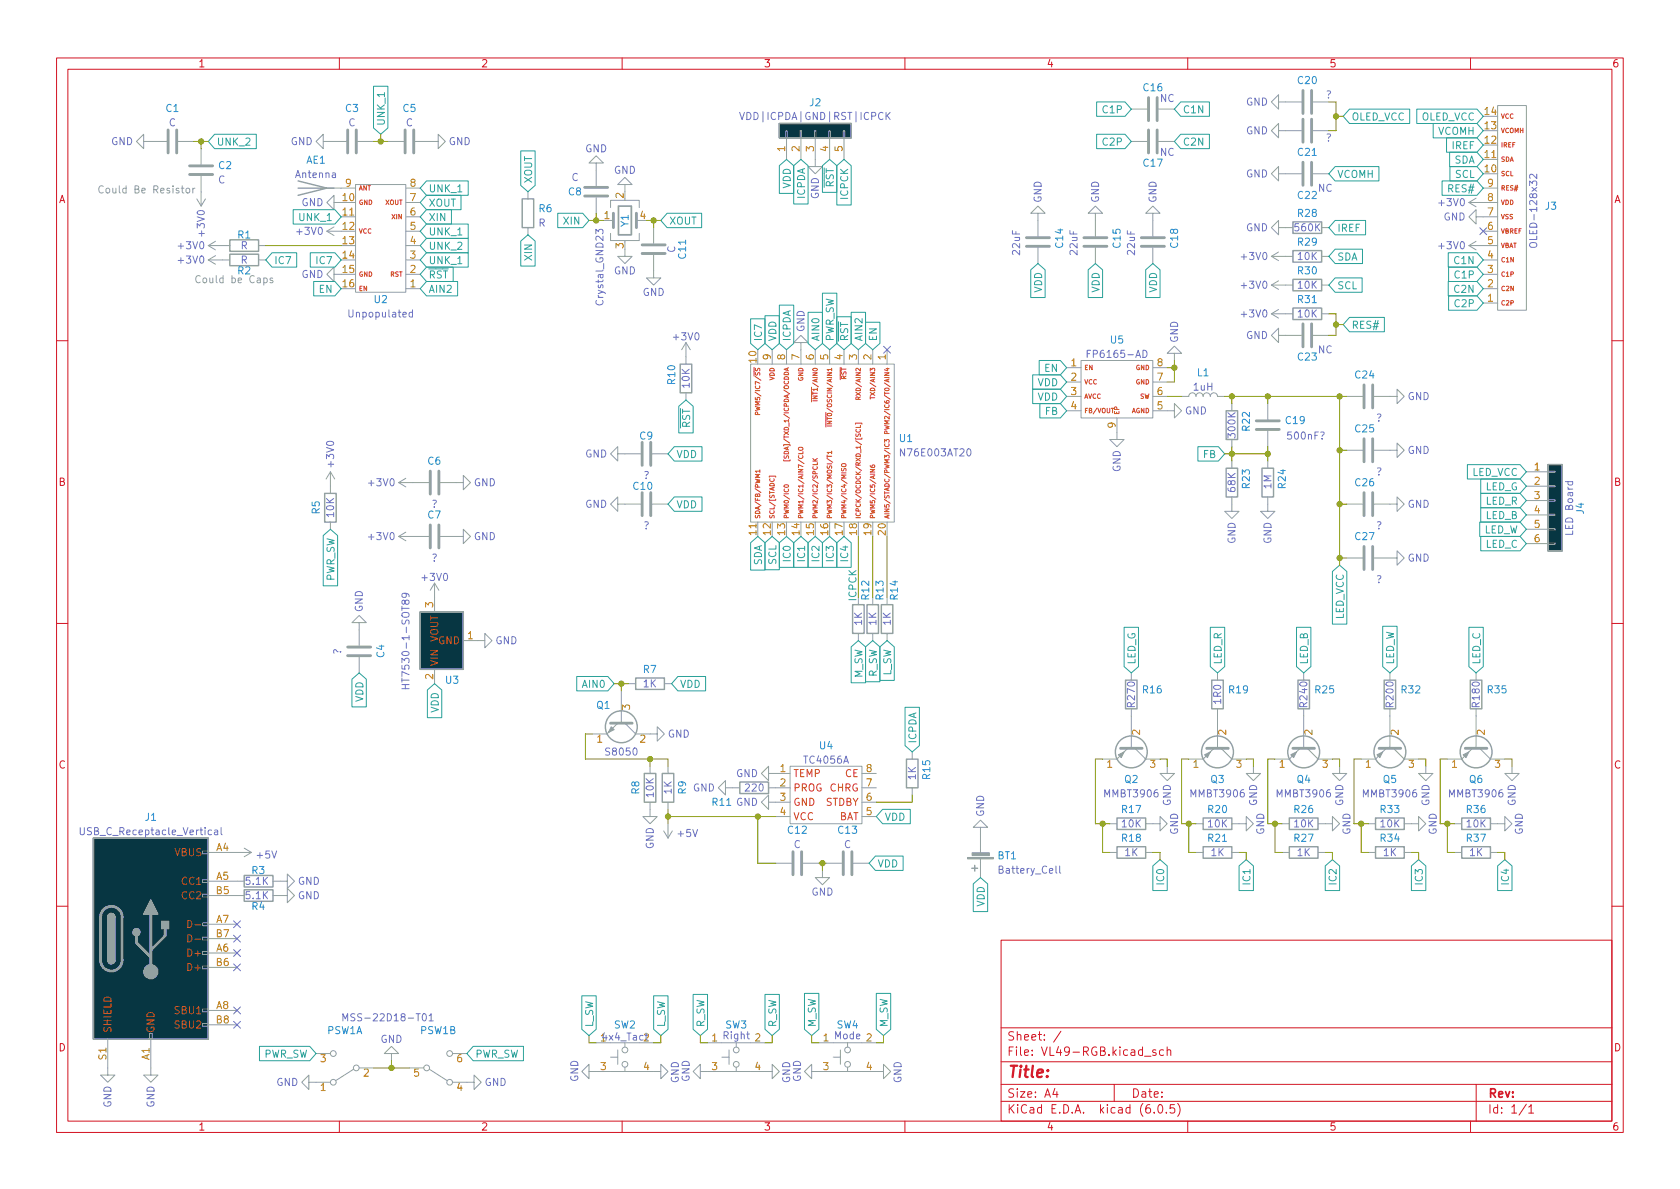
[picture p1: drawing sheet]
<svg xmlns="http://www.w3.org/2000/svg" width="297mm" height="210mm" viewBox="0 0 297 210" stroke-linecap="round" stroke-linejoin="round" font-family="sans-serif">
<defs><g id="words">
<text font-size="2.8" fill="#d31323" x="178" y="190.6">Title:</text>
<g font-size="2.1" fill="#d31323">
<text x="178" y="184">Sheet: /</text>
<text x="178" y="186.7">File: VL49-RGB.kicad_sch</text>
<text x="178" y="196.9">KiCad E.D.A. kicad (6.0.5)</text>
<text x="178" y="194.1">Size: A4</text>
<text x="200" y="194.1">Date:</text>
<text x="263" y="194.1">Rev:</text>
<text x="263" y="196.9">Id: 1/1</text>
</g>
<g font-size="1.8" fill="#d31323">
<text x="35" y="11.9">1</text>
<text x="85" y="11.9">2</text>
<text x="135" y="11.9">3</text>
<text x="185" y="11.9">4</text>
<text x="235" y="11.9">5</text>
<text x="285" y="11.9">6</text>
<text x="10.3" y="35.9">A</text>
<text x="285.3" y="35.9">A</text>
<text x="10.3" y="85.9">B</text>
<text x="285.3" y="85.9">B</text>
<text x="10.3" y="135.9">C</text>
<text x="285.3" y="135.9">C</text>
<text x="10.3" y="185.9">D</text>
<text x="285.3" y="185.9">D</text>
<text x="35" y="199.9">1</text>
<text x="85" y="199.9">2</text>
<text x="135" y="199.9">3</text>
<text x="185" y="199.9">4</text>
<text x="235" y="199.9">5</text>
<text x="285" y="199.9">6</text>
</g>
<g font-size="1.8" fill="#268bd2">
<text x="202.2" y="16.1">C16</text>
<text x="229.5" y="14.9">C20</text>
<text x="29.3" y="19.8">C1</text>
<text x="61.1" y="19.8">C3</text>
<text x="71.3" y="19.8">C5</text>
<text x="143.2" y="18.8">J2</text>
<text x="38.7" y="29.9">C2</text>
<text x="54.2" y="28.9">AE1</text>
<text x="202.2" y="29.5">C17</text>
<text x="229.5" y="27.6">C21</text>
<text x="100.5" y="34.5">C8</text>
<text x="229.5" y="35.2">C22</text>
<text x="95.3" y="37.5">R6</text>
<text x="111.1" y="40.1" transform="rotate(-90 111.1 40.1)">Y1</text>
<text x="229.5" y="38.3">R28</text>
<text x="273.2" y="37.1">J3</text>
<text x="42" y="42.2">R1</text>
<text x="121.3" y="45.7" transform="rotate(-90 121.3 45.7)">C11</text>
<text x="188" y="43.8" transform="rotate(-90 188 43.8)">C14</text>
<text x="198.1" y="43.8" transform="rotate(-90 198.1 43.8)">C15</text>
<text x="208.3" y="43.8" transform="rotate(-90 208.3 43.8)">C18</text>
<text x="229.5" y="43.4">R29</text>
<text x="42" y="48.5">R2</text>
<text x="66.2" y="53.6">U2</text>
<text x="229.5" y="48.5">R30</text>
<text x="229.5" y="53.6">R31</text>
<text x="196.4" y="60.7">U5</text>
<text x="229.5" y="63.7">C23</text>
<text x="119.4" y="67.9" transform="rotate(-90 119.4 67.9)">R10</text>
<text x="211.7" y="66.5">L1</text>
<text x="239.7" y="66.9">C24</text>
<text x="113.1" y="77.7">C9</text>
<text x="221" y="76.1" transform="rotate(-90 221 76.1)">R22</text>
<text x="227.4" y="75">C19</text>
<text x="239.7" y="76.4">C25</text>
<text x="75.7" y="82.2">C6</text>
<text x="159" y="78.2">U1</text>
<text x="112" y="86.6">C10</text>
<text x="221" y="86.3" transform="rotate(-90 221 86.3)">R23</text>
<text x="227.3" y="86.3" transform="rotate(-90 227.3 86.3)">R24</text>
<text x="239.7" y="86">C26</text>
<text x="56.5" y="90.9" transform="rotate(-90 56.5 90.9)">R5</text>
<text x="75.7" y="91.7">C7</text>
<text x="239.7" y="95.5">C27</text>
<text x="280" y="90.9" transform="rotate(-90 280 90.9)">J4</text>
<text x="153.7" y="106" transform="rotate(-90 153.7 106)">R12</text>
<text x="156.2" y="106" transform="rotate(-90 156.2 106)">R13</text>
<text x="158.7" y="106" transform="rotate(-90 158.7 106)">R14</text>
<text x="67.9" y="116.3" transform="rotate(-90 67.9 116.3)">C4</text>
<text x="113.8" y="119">R7</text>
<text x="78.8" y="120.9">U3</text>
<text x="105.5" y="125.3">Q1</text>
<text x="202.1" y="122.6">R16</text>
<text x="217.3" y="122.6">R19</text>
<text x="232.6" y="122.6">R25</text>
<text x="247.8" y="122.6">R32</text>
<text x="263.1" y="122.6">R35</text>
<text x="144.9" y="132.5">U4</text>
<text x="164.5" y="137.7" transform="rotate(-90 164.5 137.7)">R15</text>
<text x="113" y="140.4" transform="rotate(-90 113 140.4)">R8</text>
<text x="121.3" y="140.4" transform="rotate(-90 121.3 140.4)">R9</text>
<text x="198.4" y="143.8">R17</text>
<text x="198.8" y="138.4">Q2</text>
<text x="213.6" y="143.8">R20</text>
<text x="214.1" y="138.4">Q3</text>
<text x="228.9" y="143.8">R26</text>
<text x="229.3" y="138.4">Q4</text>
<text x="244.1" y="143.8">R33</text>
<text x="244.6" y="138.4">Q5</text>
<text x="259.4" y="143.8">R36</text>
<text x="259.8" y="138.4">Q6</text>
<text x="25.7" y="145.1">J1</text>
<text x="139.3" y="147.4">C12</text>
<text x="148.2" y="147.4">C13</text>
<text x="198.4" y="148.8">R18</text>
<text x="213.6" y="148.8">R21</text>
<text x="228.9" y="148.8">R27</text>
<text x="244.1" y="148.8">R34</text>
<text x="259.4" y="148.8">R37</text>
<text x="44.5" y="154.6">R3</text>
<text x="176.4" y="151.9">BT1</text>
<text x="44.5" y="160.9">R4</text>
<text x="57.8" y="182.9">PSW1A</text>
<text x="74.3" y="182.9">PSW1B</text>
<text x="108.6" y="181.9">SW2</text>
<text x="128.3" y="181.9">SW3</text>
<text x="147.9" y="181.9">SW4</text>
</g>
<g font-size="1.8" fill="#6c71c4">
<text x="234.4" y="17.4">?</text>
<text x="29.8" y="22.3">C</text>
<text x="61.6" y="22.3">C</text>
<text x="71.8" y="22.3">C</text>
<text x="132.1" y="21.2">VDD|ICPDA|GND|RST|ICPCK</text>
<text x="205.1" y="18">NC</text>
<text x="220.3" y="23.7">GND</text>
<text x="220.3" y="18.7">GND</text>
<text x="19.6" y="25.6">GND</text>
<text x="51.4" y="25.6">GND</text>
<text x="79.3" y="25.6">GND</text>
<text x="103.4" y="26.9">GND</text>
<text x="205.1" y="27.6">NC</text>
<text x="234.4" y="25">?</text>
<text x="38.6" y="32.4">C</text>
<text x="52.3" y="31.5">Antenna</text>
<text x="101" y="32">C</text>
<text x="108.5" y="30.7">GND</text>
<text x="144.8" y="35.2" transform="rotate(-90 144.8 35.2)">GND</text>
<text x="184.1" y="35.9" transform="rotate(-90 184.1 35.9)">GND</text>
<text x="194.3" y="35.9" transform="rotate(-90 194.3 35.9)">GND</text>
<text x="204.5" y="35.9" transform="rotate(-90 204.5 35.9)">GND</text>
<text x="220.3" y="31.4">GND</text>
<text x="233" y="33.9">NC</text>
<text x="36.2" y="41.6" transform="rotate(-90 36.2 41.6)">+3V0</text>
<text x="52.6" y="41.5">+3V0</text>
<text x="53.3" y="36.4">GND</text>
<text x="95.2" y="40.1">R</text>
<text x="220.3" y="40.9">GND</text>
<text x="229" y="40.9">560K</text>
<text x="254.5" y="36.4">+3V0</text>
<text x="255.2" y="39">GND</text>
<text x="31.6" y="44.1">+3V0</text>
<text x="31.6" y="46.6">+3V0</text>
<text x="42.5" y="44.1">R</text>
<text x="42.5" y="46.6">R</text>
<text x="119.4" y="44.7" transform="rotate(-90 119.4 44.7)">C</text>
<text x="180.3" y="45" transform="rotate(-90 180.3 45)">22uF</text>
<text x="190.5" y="45" transform="rotate(-90 190.5 45)">22uF</text>
<text x="200.7" y="45" transform="rotate(-90 200.7 45)">22uF</text>
<text x="219.6" y="46">+3V0</text>
<text x="229.5" y="46">10K</text>
<text x="254.5" y="44.1">+3V0</text>
<text x="271.8" y="43" transform="rotate(-90 271.8 43)">OLED-128x32</text>
<text x="53.3" y="49.1">GND</text>
<text x="106.7" y="53.7" transform="rotate(-90 106.7 53.7)">Crystal_GND23</text>
<text x="108.5" y="48.5">GND</text>
<text x="113.6" y="52.3">GND</text>
<text x="219.6" y="51">+3V0</text>
<text x="229.5" y="51">10K</text>
<text x="61.9" y="56.1">Unpopulated</text>
<text x="142.2" y="58.7" transform="rotate(-90 142.2 58.7)">GND</text>
<text x="219.6" y="56.1">+3V0</text>
<text x="220.3" y="59.9">GND</text>
<text x="229.5" y="56.1">10K</text>
<text x="119.2" y="60.2">+3V0</text>
<text x="192.8" y="63.3">FP6165-AD</text>
<text x="208.3" y="60.6" transform="rotate(-90 208.3 60.6)">GND</text>
<text x="233" y="62.5">NC</text>
<text x="121.9" y="68.5" transform="rotate(-90 121.9 68.5)">10K</text>
<text x="211.1" y="69.1">1uH</text>
<text x="248.9" y="70.7">GND</text>
<text x="209.5" y="73.3">GND</text>
<text x="218.4" y="77.3" transform="rotate(-90 218.4 77.3)">300K</text>
<text x="227.8" y="77.7">500nF?</text>
<text x="243.3" y="74.5">?</text>
<text x="59.1" y="82.4" transform="rotate(-90 59.1 82.4)">+3V0</text>
<text x="103.4" y="80.9">GND</text>
<text x="159.6" y="80.7">N76E003AT20</text>
<text x="198.1" y="83.5" transform="rotate(-90 198.1 83.5)">GND</text>
<text x="248.9" y="80.3">GND</text>
<text x="65.3" y="86">+3V0</text>
<text x="76.3" y="89.8">?</text>
<text x="83.8" y="86">GND</text>
<text x="103.4" y="89.8">GND</text>
<text x="113.8" y="84.7">?</text>
<text x="218.4" y="86.9" transform="rotate(-90 218.4 86.9)">68K</text>
<text x="224.8" y="86.4" transform="rotate(-90 224.8 86.4)">1M</text>
<text x="243.3" y="84.1">?</text>
<text x="248.9" y="89.8">GND</text>
<text x="59.1" y="91.4" transform="rotate(-90 59.1 91.4)">10K</text>
<text x="65.3" y="95.5">+3V0</text>
<text x="83.8" y="95.5">GND</text>
<text x="113.8" y="93.6">?</text>
<text x="243.3" y="93.6">?</text>
<text x="278.1" y="94.4" transform="rotate(-90 278.1 94.4)">LED Board</text>
<text x="76.3" y="99.3">?</text>
<text x="218.4" y="96.2" transform="rotate(-90 218.4 96.2)">GND</text>
<text x="224.8" y="96.2" transform="rotate(-90 224.8 96.2)">GND</text>
<text x="248.9" y="99.3">GND</text>
<text x="74.7" y="102.7">+3V0</text>
<text x="243.3" y="103.1">?</text>
<text x="64.1" y="108.3" transform="rotate(-90 64.1 108.3)">GND</text>
<text x="87.6" y="113.9">GND</text>
<text x="152.4" y="110.5" transform="rotate(-90 152.4 110.5)">1K</text>
<text x="154.9" y="110.5" transform="rotate(-90 154.9 110.5)">1K</text>
<text x="157.5" y="110.5" transform="rotate(-90 157.5 110.5)">1K</text>
<text x="60.3" y="115.7" transform="rotate(-90 60.3 115.7)">?</text>
<text x="72.4" y="120.4" transform="rotate(-90 72.4 120.4)">HT7530-1-SOT89</text>
<text x="113.8" y="121.5">1K</text>
<text x="200.7" y="124.9" transform="rotate(-90 200.7 124.9)">R270</text>
<text x="215.9" y="124.4" transform="rotate(-90 215.9 124.4)">1R0</text>
<text x="231.1" y="124.9" transform="rotate(-90 231.1 124.9)">R240</text>
<text x="246.4" y="124.9" transform="rotate(-90 246.4 124.9)">R200</text>
<text x="261.6" y="124.9" transform="rotate(-90 261.6 124.9)">R180</text>
<text x="118" y="130.4">GND</text>
<text x="107.3" y="133.6">S8050</text>
<text x="130.1" y="137.4">GND</text>
<text x="142.3" y="135">TC4056A</text>
<text x="161.9" y="137.9" transform="rotate(-90 161.9 137.9)">1K</text>
<text x="115.6" y="140.9" transform="rotate(-90 115.6 140.9)">10K</text>
<text x="118.7" y="140.4" transform="rotate(-90 118.7 140.4)">1K</text>
<text x="122.5" y="139.9">GND</text>
<text x="126" y="142.5">R11 GND</text>
<text x="131.9" y="139.9">220</text>
<text x="195.4" y="141">MMBT3906</text>
<text x="207" y="142.5" transform="rotate(-90 207 142.5)">GND</text>
<text x="210.6" y="141">MMBT3906</text>
<text x="222.2" y="142.5" transform="rotate(-90 222.2 142.5)">GND</text>
<text x="225.9" y="141">MMBT3906</text>
<text x="237.5" y="142.5" transform="rotate(-90 237.5 142.5)">GND</text>
<text x="241.1" y="141">MMBT3906</text>
<text x="252.7" y="142.5" transform="rotate(-90 252.7 142.5)">GND</text>
<text x="256.4" y="141">MMBT3906</text>
<text x="268" y="142.5" transform="rotate(-90 268 142.5)">GND</text>
<text x="14.8" y="147.7">USB_C_Receptacle_Vertical</text>
<text x="119.9" y="148">+5V</text>
<text x="140.3" y="150">C</text>
<text x="149.2" y="150">C</text>
<text x="174" y="144.5" transform="rotate(-90 174 144.5)">GND</text>
<text x="198.4" y="146.3">10K</text>
<text x="208.3" y="147.6" transform="rotate(-90 208.3 147.6)">GND</text>
<text x="213.6" y="146.3">10K</text>
<text x="223.5" y="147.6" transform="rotate(-90 223.5 147.6)">GND</text>
<text x="228.9" y="146.3">10K</text>
<text x="238.8" y="147.6" transform="rotate(-90 238.8 147.6)">GND</text>
<text x="244.1" y="146.3">10K</text>
<text x="254" y="147.6" transform="rotate(-90 254 147.6)">GND</text>
<text x="259.4" y="146.3">10K</text>
<text x="269.2" y="147.6" transform="rotate(-90 269.2 147.6)">GND</text>
<text x="45.5" y="151.8">+5V</text>
<text x="115.6" y="150.2" transform="rotate(-90 115.6 150.2)">GND</text>
<text x="176.9" y="154.5">Battery_Cell</text>
<text x="198.9" y="151.4">1K</text>
<text x="214.1" y="151.4">1K</text>
<text x="229.4" y="151.4">1K</text>
<text x="244.6" y="151.4">1K</text>
<text x="259.9" y="151.4">1K</text>
<text x="43.5" y="156.5">5.1K</text>
<text x="43.5" y="159">5.1K</text>
<text x="52.6" y="159">GND</text>
<text x="52.6" y="156.5">GND</text>
<text x="143.4" y="158.4">GND</text>
<text x="61.9" y="180.6">MSS-22D18-T01</text>
<text x="67.2" y="184.4">GND</text>
<text x="106.2" y="184.1">14x4_Tact2</text>
<text x="125.9" y="184.1">1 Right</text>
<text x="145.6" y="184.1">1 Mode 2</text>
<text x="102.2" y="191.3" transform="rotate(-90 102.2 191.3)">GND</text>
<text x="120" y="191.6" transform="rotate(-90 120 191.6)">GND</text>
<text x="121.9" y="191.3" transform="rotate(-90 121.9 191.3)">GND</text>
<text x="139.7" y="191.6" transform="rotate(-90 139.7 191.6)">GND</text>
<text x="141.6" y="191.3" transform="rotate(-90 141.6 191.3)">GND</text>
<text x="159.4" y="191.6" transform="rotate(-90 159.4 191.6)">GND</text>
<text x="19.7" y="195.9" transform="rotate(-90 19.7 195.9)">GND</text>
<text x="27.3" y="195.9" transform="rotate(-90 27.3 195.9)">GND</text>
<text x="48.8" y="192">GND</text>
<text x="85.7" y="192">GND</text>
</g>
<g font-size="1.8" fill="#2aa198">
<text x="68" y="22.3" transform="rotate(-90 68 22.3)">UNK_1</text>
<text x="195.2" y="20">C1P</text>
<text x="209.1" y="20">C1N</text>
<text x="238.9" y="21.3">OLED_VCC</text>
<text x="251.2" y="21.3">OLED_VCC</text>
<text x="254.2" y="23.8">VCOMH</text>
<text x="38.3" y="25.7">UNK_2</text>
<text x="195.2" y="25.7">C2P</text>
<text x="209.1" y="25.7">C2N</text>
<text x="256.8" y="26.4">IREF</text>
<text x="257.1" y="28.9">SDA</text>
<text x="75.7" y="34">UNK_1</text>
<text x="94.1" y="32.5" transform="rotate(-90 94.1 32.5)">XOUT</text>
<text x="139.8" y="33.4" transform="rotate(-90 139.8 33.4)">VDD</text>
<text x="142.3" y="35.1" transform="rotate(-90 142.3 35.1)">ICPDA</text>
<text x="147.4" y="34.5" transform="rotate(-90 147.4 34.5)">~{RST}</text>
<text x="150" y="35.1" transform="rotate(-90 150 35.1)">ICPCK</text>
<text x="236.4" y="31.5">VCOMH</text>
<text x="256.2" y="34">RES#</text>
<text x="257.3" y="31.5">SCL</text>
<text x="53.1" y="39.1">UNK_1</text>
<text x="75.7" y="41.6">UNK_1</text>
<text x="75.7" y="39.1">XIN</text>
<text x="75.7" y="36.5">XOUT</text>
<text x="99.8" y="39.7">XIN</text>
<text x="118.3" y="39.7">XOUT</text>
<text x="236.4" y="41">IREF</text>
<text x="48.4" y="46.7">IC7</text>
<text x="56.1" y="46.7">IC7</text>
<text x="75.7" y="46.7">UNK_1</text>
<text x="75.7" y="44.2">UNK_2</text>
<text x="94.1" y="45.9" transform="rotate(-90 94.1 45.9)">XIN</text>
<text x="236.4" y="46.1">SDA</text>
<text x="257.3" y="46.7">C1N</text>
<text x="56.4" y="51.8">EN</text>
<text x="75.7" y="49.2">~{RST}</text>
<text x="75.7" y="51.8">AIN2</text>
<text x="184.2" y="51.8" transform="rotate(-90 184.2 51.8)">VDD</text>
<text x="194.4" y="51.8" transform="rotate(-90 194.4 51.8)">VDD</text>
<text x="204.6" y="51.8" transform="rotate(-90 204.6 51.8)">VDD</text>
<text x="236.4" y="51.1">SCL</text>
<text x="257.3" y="51.8">C2N</text>
<text x="257.4" y="49.2">C1P</text>
<text x="238.9" y="58.1">RES#</text>
<text x="257.4" y="54.3">C2P</text>
<text x="134.7" y="60.4" transform="rotate(-90 134.7 60.4)">IC7</text>
<text x="137.3" y="60.4" transform="rotate(-90 137.3 60.4)">VDD</text>
<text x="139.8" y="60.4" transform="rotate(-90 139.8 60.4)">ICPDA</text>
<text x="144.9" y="60.4" transform="rotate(-90 144.9 60.4)">AIN0</text>
<text x="147.4" y="60.4" transform="rotate(-90 147.4 60.4)">PWR_SW</text>
<text x="150" y="60.4" transform="rotate(-90 150 60.4)">~{RST}</text>
<text x="152.5" y="60.4" transform="rotate(-90 152.5 60.4)">AIN2</text>
<text x="155" y="60.4" transform="rotate(-90 155 60.4)">EN</text>
<text x="184.7" y="65.7">EN</text>
<text x="183.4" y="70.8">VDD</text>
<text x="183.4" y="68.3">VDD</text>
<text x="122" y="77.1" transform="rotate(-90 122 77.1)">~{RST}</text>
<text x="184.8" y="73.4">FB</text>
<text x="119.5" y="81">VDD</text>
<text x="212.7" y="81">FB</text>
<text x="119.5" y="89.9">VDD</text>
<text x="260.2" y="84.2">LED_VCC</text>
<text x="262.5" y="86.7">LED_G</text>
<text x="262.6" y="89.2">LED_R</text>
<text x="262.3" y="94.3">LED_W</text>
<text x="262.6" y="91.8">LED_B</text>
<text x="134.7" y="100" transform="rotate(-90 134.7 100)">SDA</text>
<text x="137.3" y="99.8" transform="rotate(-90 137.3 99.8)">SCL</text>
<text x="139.8" y="99" transform="rotate(-90 139.8 99)">IC0</text>
<text x="142.3" y="99" transform="rotate(-90 142.3 99)">IC1</text>
<text x="144.9" y="99" transform="rotate(-90 144.9 99)">IC2</text>
<text x="147.4" y="99" transform="rotate(-90 147.4 99)">IC3</text>
<text x="150" y="99" transform="rotate(-90 150 99)">IC4</text>
<text x="262.6" y="96.9">LED_C</text>
<text x="59.1" y="103" transform="rotate(-90 59.1 103)">PWR_SW</text>
<text x="151.4" y="106.1" transform="rotate(-90 151.4 106.1)">ICPCK</text>
<text x="237.6" y="109.6" transform="rotate(-90 237.6 109.6)">LED_VCC</text>
<text x="155" y="119.8" transform="rotate(-90 155 119.8)">R_SW</text>
<text x="157.6" y="119.6" transform="rotate(-90 157.6 119.6)">L_SW</text>
<text x="200.8" y="117.6" transform="rotate(-90 200.8 117.6)">LED_G</text>
<text x="216" y="117.6" transform="rotate(-90 216 117.6)">LED_R</text>
<text x="231.2" y="117.6" transform="rotate(-90 231.2 117.6)">LED_B</text>
<text x="246.5" y="117.6" transform="rotate(-90 246.5 117.6)">LED_W</text>
<text x="261.7" y="117.6" transform="rotate(-90 261.7 117.6)">LED_C</text>
<text x="64.2" y="124.2" transform="rotate(-90 64.2 124.2)">VDD</text>
<text x="103.1" y="121.6">AIN0</text>
<text x="120.2" y="121.6">VDD</text>
<text x="152.5" y="120" transform="rotate(-90 152.5 120)">M_SW</text>
<text x="77.6" y="126.1" transform="rotate(-90 77.6 126.1)">VDD</text>
<text x="162" y="131.5" transform="rotate(-90 162 131.5)">ICPDA</text>
<text x="156.4" y="145.1">VDD</text>
<text x="155.1" y="153.4">VDD</text>
<text x="174.1" y="160.4" transform="rotate(-90 174.1 160.4)">VDD</text>
<text x="205.8" y="156.2" transform="rotate(-90 205.8 156.2)">IC0</text>
<text x="221.1" y="156.2" transform="rotate(-90 221.1 156.2)">IC1</text>
<text x="236.3" y="156.2" transform="rotate(-90 236.3 156.2)">IC2</text>
<text x="251.6" y="156.2" transform="rotate(-90 251.6 156.2)">IC3</text>
<text x="266.8" y="156.2" transform="rotate(-90 266.8 156.2)">IC4</text>
<text x="104.9" y="181.7" transform="rotate(-90 104.9 181.7)">L_SW</text>
<text x="117.6" y="181.7" transform="rotate(-90 117.6 181.7)">L_SW</text>
<text x="124.6" y="181.7" transform="rotate(-90 124.6 181.7)">R_SW</text>
<text x="137.3" y="181.7" transform="rotate(-90 137.3 181.7)">R_SW</text>
<text x="144.2" y="181.7" transform="rotate(-90 144.2 181.7)">M_SW</text>
<text x="156.9" y="181.7" transform="rotate(-90 156.9 181.7)">M_SW</text>
<text x="46.5" y="187">PWR_SW</text>
<text x="84" y="187">PWR_SW</text>
</g>
<g font-size="1.8" fill="#b58900">
<text x="262.5" y="22.9">13</text>
<text x="262.5" y="20.3">14</text>
<text x="138.8" y="26.8" transform="rotate(-90 138.8 26.8)">1</text>
<text x="141.4" y="26.8" transform="rotate(-90 141.4 26.8)">2</text>
<text x="143.9" y="26.8" transform="rotate(-90 143.9 26.8)">3</text>
<text x="146.4" y="26.8" transform="rotate(-90 146.4 26.8)">4</text>
<text x="149" y="26.8" transform="rotate(-90 149 26.8)">5</text>
<text x="262.5" y="27.9">11</text>
<text x="262.5" y="25.4">12</text>
<text x="60.6" y="35.6">10</text>
<text x="61.1" y="33">9</text>
<text x="72.5" y="35.6">7</text>
<text x="72.5" y="33">8</text>
<text x="110.2" y="35" transform="rotate(-90 110.2 35)">2</text>
<text x="262.5" y="30.5">10</text>
<text x="263" y="35.6">8</text>
<text x="263" y="33">9</text>
<text x="60.6" y="38.1">11</text>
<text x="60.6" y="40.6">12</text>
<text x="72.5" y="40.6">5</text>
<text x="72.5" y="38.1">6</text>
<text x="106.8" y="38.7">1</text>
<text x="113.2" y="38.7">4</text>
<text x="263" y="40.6">6</text>
<text x="263" y="38.1">7</text>
<text x="60.6" y="43.2">13</text>
<text x="60.6" y="45.7">14</text>
<text x="72.5" y="45.7">3</text>
<text x="72.5" y="43.2">4</text>
<text x="110.2" y="43.9" transform="rotate(-90 110.2 43.9)">3</text>
<text x="263" y="45.7">4</text>
<text x="263" y="43.2">5</text>
<text x="60.6" y="48.3">15</text>
<text x="60.6" y="50.8">16</text>
<text x="72.5" y="50.8">1</text>
<text x="72.5" y="48.3">2</text>
<text x="263" y="53.3">1</text>
<text x="263" y="50.8">2</text>
<text x="263" y="48.3">3</text>
<text x="133.7" y="64.1" transform="rotate(-90 133.7 64.1)">10</text>
<text x="136.3" y="63.6" transform="rotate(-90 136.3 63.6)">9</text>
<text x="138.8" y="63.6" transform="rotate(-90 138.8 63.6)">8</text>
<text x="141.4" y="63.6" transform="rotate(-90 141.4 63.6)">7</text>
<text x="143.9" y="63.6" transform="rotate(-90 143.9 63.6)">6</text>
<text x="146.4" y="63.6" transform="rotate(-90 146.4 63.6)">5</text>
<text x="149" y="63.6" transform="rotate(-90 149 63.6)">4</text>
<text x="151.5" y="63.6" transform="rotate(-90 151.5 63.6)">3</text>
<text x="154.1" y="63.6" transform="rotate(-90 154.1 63.6)">2</text>
<text x="156.6" y="63.6" transform="rotate(-90 156.6 63.6)">1</text>
<text x="189.4" y="64.8">1</text>
<text x="204.6" y="64.8">8</text>
<text x="189.4" y="67.3">2</text>
<text x="189.4" y="69.8">3</text>
<text x="204.6" y="69.8">6</text>
<text x="204.6" y="67.3">7</text>
<text x="189.4" y="72.4">4</text>
<text x="197.2" y="75.7" transform="rotate(-90 197.2 75.7)">9</text>
<text x="204.6" y="72.4">5</text>
<text x="271.3" y="83.2">1</text>
<text x="271.3" y="85.7">2</text>
<text x="271.3" y="88.3">3</text>
<text x="133.7" y="94.6" transform="rotate(-90 133.7 94.6)">11</text>
<text x="136.3" y="94.6" transform="rotate(-90 136.3 94.6)">12</text>
<text x="138.8" y="94.6" transform="rotate(-90 138.8 94.6)">13</text>
<text x="141.4" y="94.6" transform="rotate(-90 141.4 94.6)">14</text>
<text x="143.9" y="94.6" transform="rotate(-90 143.9 94.6)">15</text>
<text x="146.4" y="94.6" transform="rotate(-90 146.4 94.6)">16</text>
<text x="149" y="94.6" transform="rotate(-90 149 94.6)">17</text>
<text x="151.5" y="94.6" transform="rotate(-90 151.5 94.6)">18</text>
<text x="154.1" y="94.6" transform="rotate(-90 154.1 94.6)">19</text>
<text x="156.6" y="94.6" transform="rotate(-90 156.6 94.6)">20</text>
<text x="271.3" y="90.8">4</text>
<text x="271.3" y="93.3">5</text>
<text x="271.3" y="95.9">6</text>
<text x="76.6" y="107.4" transform="rotate(-90 76.6 107.4)">3</text>
<text x="82.7" y="113">1</text>
<text x="76.6" y="120.1" transform="rotate(-90 76.6 120.1)">2</text>
<text x="111.4" y="125.5" transform="rotate(-90 111.4 125.5)">3</text>
<text x="105.6" y="131.3">1</text>
<text x="113.2" y="131.3">2</text>
<text x="201.5" y="130" transform="rotate(-90 201.5 130)">2</text>
<text x="216.8" y="130" transform="rotate(-90 216.8 130)">2</text>
<text x="232" y="130" transform="rotate(-90 232 130)">2</text>
<text x="247.3" y="130" transform="rotate(-90 247.3 130)">2</text>
<text x="262.5" y="130" transform="rotate(-90 262.5 130)">2</text>
<text x="137.9" y="136.5">1</text>
<text x="153.2" y="136.5">8</text>
<text x="195.7" y="135.8">1</text>
<text x="203.3" y="135.8">3</text>
<text x="211" y="135.8">1</text>
<text x="218.6" y="135.8">3</text>
<text x="226.2" y="135.8">1</text>
<text x="233.8" y="135.8">3</text>
<text x="241.4" y="135.8">1</text>
<text x="249.1" y="135.8">3</text>
<text x="256.7" y="135.8">1</text>
<text x="264.3" y="135.8">3</text>
<text x="137.9" y="139.1">2</text>
<text x="137.9" y="141.6">3</text>
<text x="153.2" y="141.6">6</text>
<text x="153.2" y="139.1">7</text>
<text x="137.9" y="144.1">4</text>
<text x="153.2" y="144.1">5</text>
<text x="38.2" y="150.5">A4</text>
<text x="38.2" y="155.6">A5</text>
<text x="38.2" y="158.1">B5</text>
<text x="38.2" y="163.2">A7</text>
<text x="38.2" y="165.7">B7</text>
<text x="38.2" y="168.3">A6</text>
<text x="38.2" y="170.8">B6</text>
<text x="38.2" y="178.4">A8</text>
<text x="38.2" y="181">B8</text>
<text x="133.5" y="184.1">2</text>
<text x="18.8" y="187.4" transform="rotate(-90 18.8 187.4)">S1</text>
<text x="26.4" y="187.4" transform="rotate(-90 26.4 187.4)">A1</text>
<text x="56.7" y="187.8">3</text>
<text x="64.3" y="190.4">2</text>
<text x="73.2" y="190.4">5</text>
<text x="80.8" y="187.8">6</text>
<text x="106.2" y="189.2">3</text>
<text x="113.8" y="189.2">4</text>
<text x="125.9" y="189.2">3</text>
<text x="133.5" y="189.2">4</text>
<text x="145.6" y="189.2">3</text>
<text x="153.2" y="189.2">4</text>
<text x="56.7" y="192.9">1</text>
<text x="80.8" y="192.9">4</text>
</g>
<g font-size="1.8" fill="#93a1a1">
<text x="17.1" y="34.2">Could Be Resistor</text>
<text x="34.3" y="50.1">Could be Caps</text>
</g>
<g font-size="1.8" fill="#cb4b16">
<text x="77.5" y="113.6" transform="rotate(-90 77.5 113.6)">VOUT</text>
<text x="77.5" y="113.9">GND</text>
<text x="77.5" y="117.9" transform="rotate(-90 77.5 117.9)">VIN</text>
<text x="140.2" y="137.4">TEMP</text>
<text x="149.4" y="137.4">CE</text>
<text x="140.2" y="139.9">PROG</text>
<text x="140.2" y="142.5">GND</text>
<text x="145.9" y="142.5">STDBY</text>
<text x="146.7" y="139.9">CHRG</text>
<text x="140.2" y="145">VCC</text>
<text x="148.3" y="145">BAT</text>
<text x="30.9" y="151.4">VBUS</text>
<text x="32.3" y="156.5">CC1</text>
<text x="32.3" y="159">CC2</text>
<text x="33.5" y="169.2">D+</text>
<text x="33.5" y="171.7">D+</text>
<text x="31.1" y="179.3">SBU1</text>
<text x="19.7" y="182.7" transform="rotate(-90 19.7 182.7)">SHIELD</text>
<text x="27.3" y="182.7" transform="rotate(-90 27.3 182.7)">GND</text>
<text x="31.1" y="181.9">SBU2</text>
</g>
<g font-size="1.1" fill="#cb4b16">
<text x="265.3" y="23.5">VCOMH</text>
<text x="265.3" y="21">VCC</text>
<text x="265.3" y="28.6">SDA</text>
<text x="265.3" y="26">IREF</text>
<text x="63.4" y="33.7">ANT</text>
<text x="265.3" y="31.1">SCL</text>
<text x="265.3" y="33.7">RES#</text>
<text x="63.4" y="36.2">GND</text>
<text x="63.4" y="41.3">VCC</text>
<text x="68.2" y="36.2">XOUT</text>
<text x="69.4" y="38.7">XIN</text>
<text x="265.3" y="41.3">VBREF</text>
<text x="265.3" y="38.7">VSS</text>
<text x="265.3" y="36.2">VDD</text>
<text x="265.3" y="46.4">C1N</text>
<text x="265.3" y="43.8">VBAT</text>
<text x="63.4" y="48.9">GND</text>
<text x="63.4" y="51.4">EN</text>
<text x="69" y="48.9">RST</text>
<text x="265.3" y="54">C2P</text>
<text x="265.3" y="51.4">C2N</text>
<text x="265.3" y="48.9">C1P</text>
<text x="191.6" y="65.4">EN</text>
<text x="200.9" y="65.4">GND</text>
<text x="136.9" y="67.2" transform="rotate(-90 136.9 67.2)">VDD</text>
<text x="142" y="67.4" transform="rotate(-90 142 67.4)">GND</text>
<text x="144.5" y="71" transform="rotate(-90 144.5 71)">~{INT1}/AIN0</text>
<text x="149.6" y="68" transform="rotate(-90 149.6 68)">~{RST}</text>
<text x="152.2" y="70.1" transform="rotate(-90 152.2 70.1)">RXD/AIN2</text>
<text x="154.7" y="70" transform="rotate(-90 154.7 70)">TXD/AIN3</text>
<text x="191.6" y="68">VCC</text>
<text x="191.6" y="70.5">AVCC</text>
<text x="200.9" y="68">GND</text>
<text x="201.5" y="70.5">SW</text>
<text x="134.4" y="72.9" transform="rotate(-90 134.4 72.9)">PWM5/IC7/~{SS}</text>
<text x="147.1" y="74.9" transform="rotate(-90 147.1 74.9)">~{INT0}/OSCIN/AIN1</text>
<text x="157.2" y="74.7" transform="rotate(-90 157.2 74.7)">PWM2/IC6/T0/AIN4</text>
<text x="191.6" y="73">FB/VOUT</text>
<text x="197.9" y="73.4" transform="rotate(-90 197.9 73.4)">EP</text>
<text x="200" y="73">AGND</text>
<text x="139.5" y="79.9" transform="rotate(-90 139.5 79.9)">[SDA]/TXD_1/ICPDA/OCDDA</text>
<text x="134.4" y="91.8" transform="rotate(-90 134.4 91.8)">SDA/FB/PWM1</text>
<text x="136.9" y="91.8" transform="rotate(-90 136.9 91.8)">SCL/[STADC]</text>
<text x="139.5" y="91.8" transform="rotate(-90 139.5 91.8)">PWM0/IC0</text>
<text x="142" y="91.8" transform="rotate(-90 142 91.8)">PWM1/IC1/AIN7/CLO</text>
<text x="144.5" y="91.8" transform="rotate(-90 144.5 91.8)">PWM2/IC2/SPCLK</text>
<text x="147.1" y="91.8" transform="rotate(-90 147.1 91.8)">PWM3/IC3/MOSI/T1</text>
<text x="149.6" y="91.8" transform="rotate(-90 149.6 91.8)">PWM4/IC4/MISO</text>
<text x="152.2" y="91.8" transform="rotate(-90 152.2 91.8)">ICPCK/OCDCK/RXD_1/[SCL]</text>
<text x="154.7" y="91.8" transform="rotate(-90 154.7 91.8)">PWM5/IC5/AIN6</text>
<text x="157.2" y="91.8" transform="rotate(-90 157.2 91.8)">AIN5/STADC/PWM3/IC3</text>
</g>
</g></defs>
<g fill="none" stroke="#d31323" stroke-width=".18">
<path d="M10 10.2h277v190.1h-277zM12 12.2h273v186.1h-273zM60 10.2v2M110 10.2v2M160 10.2v2M210 10.2v2M260 10.2v2M10 60.2h2M285 60.2h2M10 110.2h2M285 110.2h2M10 160.2h2"/>
<path d="M177 166.3h108v32h-108zM285 160.2h2M60 198.3v2M110 198.3v2M160 198.3v2M177 194.8h108M177 191.8h108M177 187.8h108M177 181.8h108M186.5 192.5l-.4 1h1M186.9 193v1M187.6 182.4l-1.3 1.9"/>
<path d="M197 191.8v3M202.4 186.8h1.1M204.1 196.7v.1M204.4 185.7l-.4-.1-.2 .2 .1 .3 .5 .1v.4h-.6M204.9 195.4l.2-.1a.81 .81 0 0 1 .6 .7 .81 .81 0 0 1-.3 .8h-.2a.81 .81 0 0 1-.6-.6 .81 .81 0 0 1 .3-.8zM205.7 185.7l-.4-.1-.3 .3v.4l.1 .3h.6M206.2 196.7v.1M206.4 185.8l.2-.2 .3 .1 .1 .9M206.4 185.1v1.5M207.6 195.3h-.7v.7l.2-.1 .5 .1 .1 .2-.1 .5-.2 .1-.5-.1M208.2 195.1a1.72 1.72 0 0 1 0 2.3M210 198.3v2"/>
<path d="M260 198.3v2M261 191.8v6.5M269.9 195.3l-1.3 1.9M270.3 195.8l.4-.5v1.5M270.3 196.8h.9"/>
</g>
<g fill="none" stroke="#93a1a1" stroke-width=".18">
<path d="M200 19.3h2.8M204.9 19.3h2.7M226.1 18v-1.2l-1.3 1.2 1.3 1.3v-1.3h4M232.2 18h2.7M264.8 18.7h5.1v36.2h-5.1zM25.4 25v-1.3l-1.3 1.3 1.3 1.3v-1.3h4.1M31.5 25h2.8M32 33.3h.5M32.2 32.9v1l.3 .2M33 33.3h.3l.2 .2v.4l-.2 .2h-.3l-.1-.2zM34.1 33.3v.8M34.5 33.3l-.4 .2"/>
<path d="M34.8 35.2l.8 1.2M35.6 26.3v2.8M35.6 31.1v5.3M36.3 35.2l-.7 1.2M57.1 25v-1.3l-1.2 1.3 1.2 1.3v-1.3h4.1M57.8 33.3h5.1M59.1 35.8v-1.3l-1.3 1.3 1.3 1.3v-1.3h1.2M60.3 38.3h2.6M62.9 32.6h8.9v19.1h-8.9zM63.2 25h2.8M68.6 25h2.8M71.8 38.3h2.5"/>
<path d="M71.8 35.8h2.5M71.8 33.3h2.5M73.4 25h4.1v-1.3l1.2 1.3-1.2 1.3v-1.3M93.3 33.9v1.3M105.4 28.8h1.3l-1.3-1.2-1.3 1.2h1.3v4.1M105.4 34.9v2.8M107.9 36.7v-1.3h5.1v1.3M107.9 39h.6M110.5 32.6h1.3l-1.3-1.2-1.3 1.2h1.3v1.3M112.5 39h.5M138.9 23.1h.3v1.3h-.3zM139.1 24.4v3.8"/>
<path d="M141.5 23.1h.2v1.3h-.2zM141.6 24.4v3.8M144 23.1h.3v1.3h-.3zM144.1 24.4v5.1h1.3l-1.3 1.2-1.2-1.2h1.2M146.6 23.1h.2v1.3h-.2zM146.7 24.4v3.8M149.1 23.1h.3v1.3h-.3zM149.2 24.4v3.8M183.5 37.7h1.3l-1.3-1.3-1.3 1.3h1.3v4.1M193.7 37.7h1.2l-1.2-1.3-1.3 1.3h1.3v4.1M200 25h2.8M203.8 37.7h1.3l-1.3-1.3-1.2 1.3h1.2v4.1"/>
<path d="M204.9 25h2.7M226.1 23.1v-1.3l-1.3 1.3 1.3 1.3v-1.3h4M226.1 30.7v-1.2l-1.3 1.2 1.3 1.3v-1.3h4M232.2 23.1h2.7M232.2 30.7h2.7M259.7 35.8h5.1M259.7 35.8l1.3 .8M261 38.3v-1.2l-1.3 1.2 1.3 1.3v-1.3h3.8M261 35l-1.3 .8M262.3 33.3h2.5M262.3 28.2h2.5M36.8 46h3.8"/>
<path d="M36.8 43.4h3.8M36.8 43.4l1.3 .8M36.8 46l1.3 .7M38.1 42.7l-1.3 .7M38.1 45.2l-1.3 .8M45.7 46h1.3M45.7 43.4h1.3M46.6 49.2h.4l.2 .2-.1 .5h-.5M46.6 49.2v1.2M48.2 49.2h-.3l-.2 .1 .1 .2 .4 .1v.3h-.5M57.8 40.9h2.5M57.8 40.9l1.3 .8"/>
<path d="M59.1 48.5v-1.3l-1.3 1.3 1.3 1.3v-1.3h1.2M59.1 40.1l-1.3 .8M71.8 51h2.5M71.8 48.5h2.5M71.8 46h2.5M71.8 43.4h2.5M71.8 40.9h2.5M93.3 40.3v1.2M107.9 41.3v1.2h5.1v-1.2M110.5 44.1v1.2h1.3l-1.3 1.3-1.3-1.3h1.3M115.6 45.1v4h1.2l-1.2 1.3-1.3-1.3h1.3M115.6 40.3v2.7"/>
<path d="M183.5 43.8v2.8M193.7 43.8v2.8M203.8 43.8v2.8M224.8 50.4l1.3 .8M224.8 50.4h3.8M224.8 55.5l1.3 .8M224.8 55.5h3.8M224.8 45.3h3.8M224.8 45.3l1.3 .8M226.1 59.3v-1.3l-1.3 1.3 1.3 1.3v-1.3h4M226.1 40.3v-1.3l-1.3 1.3 1.3 1.2v-1.2h2.5M226.1 49.7l-1.3 .7"/>
<path d="M226.1 54.7l-1.3 .8M226.1 44.6l-1.3 .7M232.2 59.3h2.7M233.7 50.4h1.2M233.7 55.5h1.2M233.7 40.3h1.2M233.7 45.3h1.2M259.7 43.4h5.1M259.7 43.4l1.3 .8M261 42.7l-1.3 .7M262.3 51h2.5M262.3 48.5h2.5"/>
<path d="M262.3 46h2.5M262.3 40.9h2.5M262.3 53.6h2.5M121.3 60.6v3.8M121.3 69.5v1.2M121.3 60.6l-.8 1.2M121.3 60.6l.7 1.2M132.7 64.4h25.4v27.9h-25.4zM136.5 61.8v2.6M139.1 61.8v2.6M141.6 60.6h1.3l-1.3-1.3-1.3 1.3h1.3v3.8M144.1 61.8v2.6"/>
<path d="M146.7 61.8v2.6M149.2 61.8v2.6M151.8 61.8v2.6M154.3 61.8v2.6M156.8 61.8v2.6M188.6 70.1h2.5M188.6 65h2.5M188.6 67.6h2.5M188.6 72.6h2.5M191.1 63.7h12.7v10.2h-12.7zM197.5 73.9v3.8h1.3l-1.3 1.3-1.3-1.3h1.3M203.8 72.6h3.8v-1.2l1.3 1.2-1.3 1.3v-1.3"/>
<path d="M203.8 70.1h2.6M203.8 65h2.6M203.8 67.6h2.6M207.6 62.5h1.3l-1.3-1.3-1.2 1.3h1.2v1.2M208.9 70.1h1.3a.64 .64 0 0 1 .6-.6 .64 .64 0 0 1 .7 .6 .64 .64 0 0 1 .6-.6 .64 .64 0 0 1 .6 .6 .64 .64 0 0 1 .7-.6 .64 .64 0 0 1 .6 .6 .64 .64 0 0 1 .6-.6 .64 .64 0 0 1 .7 .6h1.2M217.8 71.4v1.2M217.8 77.7v1.3M224.2 71.4v2.8M224.2 76.2v2.8M238.1 70.1h2.8M238.1 79.6h2.8M243 79.6h4v-1.2l1.3 1.2-1.3 1.3v-1.3"/>
<path d="M243 70.1h4v-1.3l1.3 1.3-1.3 1.3v-1.3M58.4 83.4v3.8M58.4 92.3v1.3M58.4 83.4l-.7 1.3M58.4 83.4l.8 1.3M70.5 85.3l1.3 .8M70.5 85.3h5.3M70.5 94.9l1.3 .7M70.5 94.9h5.3M71.8 84.6l-1.3 .7M71.8 94.1l-1.3 .8M77.9 85.3h4v-1.2l1.3 1.2-1.3 1.3v-1.3"/>
<path d="M77.9 94.9h4v-1.3l1.3 1.3-1.3 1.2v-1.2M109.2 80.3v-1.3l-1.3 1.3 1.3 1.2v-1.2h4.1M109.2 89.1v-1.2l-1.3 1.2 1.3 1.3v-1.3h4.1M115.3 80.3h2.8M115.3 89.1h2.8M134 92.3v2.6M217.8 87.9v2.5h1.3l-1.3 1.3-1.3-1.3h1.3M217.8 81.5v1.3M224.2 87.9v2.5h1.2l-1.2 1.3-1.3-1.3h1.3M224.2 81.5v1.3M238.1 89.1h2.8M238.1 98.7h2.8"/>
<path d="M243 98.7h4v-1.3l1.3 1.3-1.3 1.2v-1.2M243 89.1h4v-1.2l1.3 1.2-1.3 1.3v-1.3M269.9 83.4h3.8M269.9 86h3.8M269.9 88.5h3.8M269.9 91.1h3.8M269.9 93.6h3.8M269.9 96.1h3.8M273.7 96h1.3v.3h-1.3zM273.7 93.5h1.3v.2h-1.3zM273.7 90.9h1.3v.3h-1.3zM273.7 88.4h1.3v.2h-1.3z"/>
<path d="M273.7 85.8h1.3v.3h-1.3zM273.7 83.3h1.3v.3h-1.3zM63.5 110.1h1.3l-1.3-1.3-1.3 1.3h1.3v4.1M63.5 116.2v2.8M76.8 103.1v5.1M76.8 118.4v2.5M76.8 103.1l-.7 1.3M76.8 103.1l.8 1.3M81.9 113.3h3.8v-1.3l1.3 1.3-1.3 1.2v-1.2M151.8 105.7v1.2M151.8 112v1.3M154.3 105.7v1.2"/>
<path d="M154.3 112v1.3M156.8 105.7v1.2M156.8 112v1.3M200 119v1.3M215.3 119v1.3M230.5 119v1.3M245.7 119v1.3M261 119v1.3M109.2 127.9l-1.9 1.9h-2.5M109.9 122.2v5.7M110.5 127.9l1.9 1.9h3.8v-1.3l1.3 1.3-1.3 1.3v-1.3M111.1 120.9h1.3"/>
<path d="M114.9 135.5v1.3M117.5 120.9h1.2M118.1 135.5v1.3M128.3 139.3v-1.3l-1.3 1.3 1.3 1.3v-1.3h2.5M135.9 136.8v-1.3l-1.3 1.3 1.3 1.2v-1.2h3.8M135.9 139.3h3.8M139.7 135.5h12.7v10.2h-12.7zM152.4 136.8h2.5M152.4 139.3h2.5M161.3 133v1.2M161.3 139.3v1.3M199.4 132.3l-1.9 1.9h-2.6"/>
<path d="M200 125.3v7M200.7 132.3l1.9 1.9h2.5M206.4 135.5v1.3h1.2l-1.2 1.2-1.3-1.2h1.3M214.6 132.3l-1.9 1.9h-2.5M215.3 125.3v7M215.9 132.3l1.9 1.9h2.5M221.6 135.5v1.3h1.3l-1.3 1.2-1.3-1.2h1.3M229.9 132.3l-1.9 1.9h-2.6M230.5 125.3v7M231.1 132.3l1.9 1.9h2.6M236.9 135.5v1.3h1.2l-1.2 1.2-1.3-1.2h1.3M245.1 132.3l-1.9 1.9h-2.5"/>
<path d="M245.7 125.3v7M246.4 132.3l1.9 1.9h2.5M252.1 135.5v1.3h1.3l-1.3 1.2-1.3-1.2h1.3M260.3 132.3l-1.9 1.9h-2.5M261 125.3v7M261.6 132.3l1.9 1.9h2.6M267.3 135.5v1.3h1.3l-1.3 1.2-1.2-1.2h1.2M35.8 158.1h1v.5h-1zM35.8 155.6h1v.5h-1zM35.8 150.5h1v.5h-1zM36.8 150.7h7.6M36.8 155.8h6.4"/>
<path d="M36.8 158.4h6.4M43.2 150l1.2 .7M44.4 150.7l-1.2 .8M48.3 158.4h2.5v-1.3l1.3 1.3-1.3 1.2v-1.2M48.3 155.8h2.5v-1.2l1.3 1.2-1.3 1.3v-1.3M114.9 141.9v2.5h1.3l-1.3 1.3-1.2-1.3h1.2M117.3 146.9l.8 1.3M118.1 141.9v1.2M118.1 145.7v2.5M118.9 146.9l-.8 1.3M135.9 141.9v-1.3l-1.3 1.3 1.3 1.2v-1.2h3.8M137.2 144.4h2.5"/>
<path d="M137.2 152.6h2.8M142 152.6h2.8M145.4 153.9v1.3h1.3l-1.3 1.3-1.3-1.3h1.3M146 152.6h2.8M150.9 152.6h2.8M152.4 141.9h2.5M152.4 144.4h2.5M173.4 146.3h1.2l-1.2-1.3-1.3 1.3h1.3v4.6M173.4 151.9v3.3M196.2 150.7h1.3M196.2 145.7h1.3M202.6 145.7h2.5v-1.3l1.3 1.3-1.3 1.2v-1.2"/>
<path d="M202.6 150.7h1.2M211.5 150.7h1.2M211.5 145.7h1.2M217.8 145.7h2.5v-1.3l1.3 1.3-1.3 1.2v-1.2M217.8 150.7h1.3M226.7 150.7h1.3M226.7 145.7h1.3M233 145.7h2.6v-1.3l1.3 1.3-1.3 1.2v-1.2M233 150.7h1.3M241.9 150.7h1.3M241.9 145.7h1.3M248.3 145.7h2.5v-1.3l1.3 1.3-1.3 1.2v-1.2"/>
<path d="M248.3 150.7h1.3M257.2 150.7h1.2M257.2 145.7h1.2M263.5 145.7h2.6v-1.3l1.2 1.3-1.2 1.2v-1.2M263.5 150.7h1.3M35.8 178.4h1v.5h-1zM35.8 170.8h1v.5h-1zM35.8 168.3h1v.5h-1zM35.8 165.7h1v.5h-1zM35.8 163.2h1v.5h-1zM36.8 168.5h5.1M36.8 163.4h5.1"/>
<path d="M36.8 178.7h5.1M36.8 171.1h5.1M36.8 166h5.1M19 183.8v6.3h1.3l-1.3 1.3-1.2-1.3h1.2M26.4 182.7h.5v1.1h-.5zM26.7 183.8v6.3h1.2l-1.2 1.3-1.3-1.3h1.3M35.8 181h1v.5h-1zM36.8 181.2h5.1M54.6 191.4v-1.3l-1.3 1.3 1.3 1.3v-1.3h3.8M55.9 186.3h2.5M62.5 189.1l-3.2 2M63.5 188.8h2.5"/>
<path d="M69.2 186.3h1.3l-1.3-1.3-1.3 1.3h1.3v1.3M72.4 188.8h2.5M75.9 189.1l3.2 2M80 191.4h3.8v-1.3l1.3 1.3-1.3 1.3v-1.3M80 186.3h2.5M104.1 189.5v-1.3l-1.2 1.3 1.2 1.2v-1.2h12.7v-1.3l1.3 1.3-1.3 1.2v-1.2M105.4 184.4h10.2M107.9 186.9h1.3M109.2 185.7v2.5M110.5 184.4v.7M110.5 188.7v.7M123.8 189.5v-1.3l-1.2 1.3 1.2 1.2v-1.2h12.7v-1.3l1.3 1.3-1.3 1.2v-1.2"/>
<path d="M125.1 184.4h10.2M127.6 186.9h1.3M128.9 185.7v2.5M130.2 184.4v.7M130.2 188.7v.7M143.5 189.5v-1.3l-1.3 1.3 1.3 1.2v-1.2h12.7v-1.3l1.3 1.3-1.3 1.2v-1.2M144.8 184.4h10.1M147.3 186.9h1.3M148.6 185.7v2.5M149.9 184.4v.7M149.9 188.7v.7"/>
<circle cx="58.9" cy="191.4" r=".51"/>
<circle cx="58.9" cy="186.3" r=".51"/>
<circle cx="63" cy="188.8" r=".51"/>
<circle cx="75.4" cy="188.8" r=".51"/>
<circle cx="79.5" cy="191.4" r=".51"/>
<circle cx="79.5" cy="186.3" r=".51"/>
<circle cx="110.5" cy="188.2" r=".51"/>
<circle cx="110.5" cy="185.7" r=".51"/>
<circle cx="130.2" cy="185.7" r=".51"/>
<circle cx="130.2" cy="188.2" r=".51"/>
<circle cx="149.9" cy="185.7" r=".51"/>
<circle cx="149.9" cy="188.2" r=".51"/>
</g>
<g fill="none" stroke="#93a1a1" stroke-width=".51">
<path d="M203.1 17.3v4M204.6 17.3v4M230.4 16v4.1M231.9 16v4.1M29.7 23v4M31.2 23v4M33.5 29.3h4.1M33.5 30.9h4.1M61.5 23v4M63 23v4M71.6 23v4M73.2 23v4"/>
<path d="M103.4 33.1h4M103.4 34.7h4M108.5 37.7v2.6M112.5 37.7v2.6M203.1 23v4M204.6 23v4M230.4 21.1v4M230.4 28.7v4.1M231.9 21.1v4M231.9 28.7v4.1M113.5 44.8h4.1M113.5 43.3h4.1"/>
<path d="M181.5 43.6h4M181.5 42h4M191.6 43.6h4.1M191.6 42h4.1M201.8 43.6h4.1M201.8 42h4.1M230.4 57.3v4M231.9 57.3v4M113.5 78.2v4.1M115.1 78.2v4.1M222.1 75.9h4.1M222.1 74.4h4.1"/>
<path d="M241.2 68.1v4M241.2 77.6v4.1M242.7 68.1v4M242.7 77.6v4.1M76.1 83.3v4.1M76.1 92.8v4.1M77.6 83.3v4.1M77.6 92.8v4.1M113.5 87.1v4.1M115.1 87.1v4.1M241.2 87.1v4.1M241.2 96.6v4.1"/>
<path d="M242.7 87.1v4.1M242.7 96.6v4.1M61.5 115.9h4M61.5 114.4h4M107.9 127.9h3.9M198.1 132.3h3.8M213.4 132.3h3.8M228.6 132.3h3.8M243.8 132.3h3.8M259.1 132.3h3.8M140.2 150.6v4.1M141.7 150.6v4.1"/>
<path d="M149.1 150.6v4.1M150.6 150.6v4.1M18.3 160.8a1.91 1.91 0 0 1 2.1-.4 1.91 1.91 0 0 1 1.2 1.8v7.6a1.91 1.91 0 0 1-1.9 1.9 1.91 1.91 0 0 1-1.9-1.9v-7.8l.2-.6zM24.1 165.5v1.2l2.6 2.6M26.7 161.7v10.1M29.2 164.2v1.3l-2.5 2.5"/>
</g>
<g fill="#93a1a1" stroke="#93a1a1" stroke-width=".18">
<path d="M213 133.5l1-.5-.5 1z"/>
<path d="M258.7 133.5l1-.5-.5 1z"/>
<path d="M243.5 133.5l1-.5-.5 1z"/>
<path d="M197.7 133.5l1.1-.5-.6 1z"/>
<path d="M171.1 151.6h4.5v.3h-4.5z"/>
<path d="M171.9 150.8h3v.5h-3z"/>
<path d="M108.1 128.5l.5 .5-1 .5z"/>
<path d="M228.2 133.5l1-.5-.5 1z"/>
<circle cx="26.7" cy="171.8" r="1.27"/>
</g>
<g fill="none" stroke="#93a1a1" stroke-width=".25">
<path d="M52.7 32l5.1 1.3-5.1 1.2M52.7 33.3h6.4M92.3 35.2h2.1v5.1h-2.1zM137.8 21.8h12.7v2.6h-12.7zM228.6 39.2h5.1v2.1h-5.1zM40.6 42.4h5.1v2h-5.1zM40.6 45h5.1v2h-5.1zM228.6 49.4h5.1v2h-5.1zM228.6 44.3h5.1v2h-5.1zM228.6 54.5h5.1v2h-5.1zM120.3 64.4h2v5.1h-2zM216.8 72.6h2v5.1h-2z"/>
<path d="M57.4 87.2h2v5.1h-2zM216.8 82.8h2v5.1h-2zM223.1 82.8h2.1v5.1h-2.1zM273.7 82.2h2.5v15.2h-2.5zM74.3 108.2h7.6v10.2h-7.6zM112.4 119.9h5.1v2h-5.1zM150.7 106.9h2.1v5.1h-2.1zM153.3 106.9h2v5.1h-2zM155.8 106.9h2.1v5.1h-2.1zM113.9 136.8h2.1v5.1h-2.1zM117.1 136.8h2v5.1h-2zM130.8 138.3h5.1v2h-5.1z"/>
<path d="M160.3 134.2h2v5.1h-2zM199 120.3h2v5h-2zM214.2 120.3h2.1v5h-2.1zM229.5 120.3h2v5h-2zM244.7 120.3h2.1v5h-2.1zM260 120.3h2v5h-2zM16.5 148.2h20.3v35.6h-20.3zM43.2 154.8h5.1v2h-5.1zM43.2 157.3h5.1v2.1h-5.1zM171.8 153.5h1M172.3 153v1M197.5 149.7h5.1v2.1h-5.1z"/>
<path d="M197.5 144.6h5.1v2.1h-5.1zM212.7 149.7h5.1v2.1h-5.1zM212.7 144.6h5.1v2.1h-5.1zM228 144.6h5v2.1h-5zM228 149.7h5v2.1h-5zM243.2 149.7h5.1v2.1h-5.1zM243.2 144.6h5.1v2.1h-5.1zM258.4 149.7h5.1v2.1h-5.1zM258.4 144.6h5.1v2.1h-5.1zM19 169.8a.64 .64 0 0 0 .7 .6 .64 .64 0 0 0 .6-.6M19 162.2a.64 .64 0 0 1 .7-.7 .64 .64 0 0 1 .6 .7"/>
<circle cx="109.9" cy="128.5" r="2.82"/>
<circle cx="200" cy="133" r="2.82"/>
<circle cx="215.3" cy="133" r="2.82"/>
<circle cx="230.5" cy="133" r="2.82"/>
<circle cx="245.7" cy="133" r="2.82"/>
<circle cx="261" cy="133" r="2.82"/>
</g>
<path d="M109.3 36.4h2.3v5.1h-2.3z" fill="none" stroke="#93a1a1" stroke-width=".3"/>
<g fill="none" stroke="#6c71c4" stroke-width=".18">
<path d="M130.8 19.9l.4 1.2 .4-1.2M156.7 19.9v1.2M157.4 19.9l-.7 .7M156.8 20.4l.6 .7M271.7 30.8v.8l-.9-.8-.4 .2 .2 .5M72.9 55.3l-.3-.1-.3 .3 .2 .5h.4M72.9 54.8v1.3M105.3 41.3v-.7l.5 .4 .2-.4h.5l.1 .2-.1 .5M261.6 40.3l1.3 1.2M262.9 40.3l-1.3 1.2M270.5 43.1a.81 .81 0 0 1 1.2 .1 .43 .43 0 0 1-.4 .5h-.4a.42 .42 0 0 1-.4-.2 .42 .42 0 0 1 0-.4zM156.2 61.2l1.3 1.3"/>
<path d="M157.5 61.2l-1.3 1.3M192.2 62.5h.4M192.8 61.9h-.6v1.3M202.1 61.9a.64 .64 0 0 1 .7 .7 .64 .64 0 0 1-.7 .6zM276.8 85.2h1.3M277.3 85.2l-.1 .3 .3 .3 .5-.1v-.5M71.6 104.9l.2 .3v.3l-.2 .1-.5-.1v-.3l.1-.2a.84 .84 0 0 1 1.1 .3v.2M71.1 121.8h1.2M71.1 121.1h1.2M71.7 121.1v.7M14.2 146.3v1.1l.2 .2h.4l.1-.2v-1.1M37.9 146.8h.5l.1 .8"/>
<path d="M38.5 147.1h-.4l-.2 .2 .2 .3h.4M39.1 146.3v1.1l.2 .2M187.4 153.1v1.1l.1 .2M41.3 178.1l1.2 1.2M41.3 162.8l1.2 1.3M41.3 167.9l1.2 1.2M41.3 170.5l1.2 1.2M41.3 165.4l1.2 1.2M42.5 178.1l-1.2 1.2M42.5 162.8l-1.2 1.3M42.5 167.9l-1.2 1.2M42.5 170.5l-1.2 1.2"/>
<path d="M42.5 165.4l-1.2 1.2M75.9 179.6l.3-.3v1.2M41.3 180.6l1.2 1.2M42.5 180.6l-1.2 1.2M60.6 180.5v-1.2l.5 .9 .4-.9v1.2M75.9 180.5h.7"/>
</g>
<g fill="#073642" stroke="#073642" stroke-width=".18">
<path d="M74.3 108.2h7.6v10.2h-7.6z"/>
<path d="M273.7 82.2h2.5v15.2h-2.5z"/>
<path d="M16.5 148.2h20.3v35.6h-20.3z"/>
<path d="M137.8 21.8h12.7v2.6h-12.7z"/>
</g>
<g fill="#93a1a1" stroke="#93a1a1" stroke-width=".25">
<path d="M19 169.8h1.3a.64 .64 0 0 1-.6 .6 .64 .64 0 0 1-.7-.6z"/>
<path d="M19 162.2h1.3v7.6h-1.3z"/>
<path d="M19.2 161.7a.64 .64 0 0 1 .7-.1 .64 .64 0 0 1 .4 .6h-1.3z"/>
<path d="M26.7 159.1l1.2 2.6h-2.5z"/>
<path d="M28.6 162.9h1.2v1.3h-1.2z"/>
<circle cx="24.1" cy="164.8" r=".63"/>
</g>
<g fill="none" stroke="#cb4b16" stroke-width=".18">
<path d="M134 73.3l-.1-.4h-.3l-.1 .4h.8M141.2 79.2l.7-.1 .1 .3-.3 .2h-.4zM142 79.9v.3h-.8M146 75.1v.4M146.2 75.3h.8M147 79.8v.4M151.3 75v-.2h1.1v.2M151.4 76.7v.4a.33 .33 0 0 0 .4-.3h.3v.4M151.4 75.9a.35 .35 0 0 0 .3 .5 .35 .35 0 0 0 .4-.5M151.7 70.6v-.3l-.3-.1-.1 .4h.8M152.1 75.2v.4h-.8M152.1 70.2l-.4 .3"/>
<path d="M153.9 70.1v.5M156.4 75.3l.8 .1-.6 .2 .6 .1-.8 .2M156.4 78.2v-.5l.3 .3 .1-.2h.3v.4M156.5 78.5a.35 .35 0 0 0 .3 .5 .35 .35 0 0 0 .3-.5M156.8 76.7v-.4l-.3-.1-.1 .5h.8M196.5 72.2h.4M134.3 83.9h-.8l.6 .3-.6 .2h.8M134.3 83.3h-.8l.3 .2M134.3 83.1v.4M136 84.4v-.2h1.2v.2M138.6 81.3v.2h1.1v-.2M138.7 85.8a.39 .39 0 0 1 .4-.1 .39 .39 0 0 1 .3 .4 .39 .39 0 0 1-.5 .1 .39 .39 0 0 1-.2-.4z"/>
<path d="M138.7 80.6v.4a.33 .33 0 0 0 .4-.4l.3 .1v.3M141.2 80.6a.35 .35 0 0 0 .4 .5 .35 .35 0 0 0 .3-.5M143.7 81.5h.8M143.7 81.1l.5 .4M144.5 81.8v.4h-.8M144.5 81.1l-.5 .3M146.2 81.1l1 .7M146.2 80.5v.4M146.2 80.7h.8M147 80h-.8l.3 .2M148.8 82.8l.1 .4a.33 .33 0 0 0 .4-.3h.2v.4M148.8 82.1l.7-.1 .1 .3-.3 .2h-.4z"/>
<path d="M153.9 83h.8l-.8 .5h.8M153.9 82.3l.2 .3 .4 .1 .2-.2-.1-.2h-.4v.2l.1 .2M33.2 162.7a.64 .64 0 0 1 .7 .7 .64 .64 0 0 1-.7 .6zM33.2 165.3a.64 .64 0 0 1 .7 .6 .64 .64 0 0 1-.7 .7zM34.5 163.5h.9M34.5 166.1h.9"/>
</g>
<g fill="none" stroke="#2aa198" stroke-width=".18">
<path d="M66 15.3h2.6v7.3l-1.3 1.1-1.3-1.1zM193.9 18h5l1.1 1.3-1.1 1.3h-5zM208.8 18h5v2.6h-5l-1.2-1.3zM238.6 19.3h10.6v2.5h-10.6l-1.1-1.2zM250.5 19.3h10.6l1.2 1.3-1.2 1.2h-10.6zM37.9 23.7h7.4v2.6h-7.4l-1.1-1.3zM51.8 37.1h7.4l1.1 1.2-1.1 1.3h-7.4zM75.4 39.6h7.4v2.6h-7.4l-1.1-1.3zM75.4 37.1h4.4v2.5h-4.4l-1.1-1.3zM75.4 32h7.4v2.5h-7.4l-1.1-1.2zM75.4 34.5h6.1v2.6h-6.1l-1.1-1.3zM92.1 26.7h2.5v6.1l-1.3 1.1-1.2-1.1z"/>
<path d="M98.6 37.7h4.4l1.1 1.3-1.1 1.3h-4.4zM118 37.7h6.1v2.6h-6.1l-1.2-1.3zM137.8 29.3l1.3-1.1 1.2 1.1v4.9h-2.5zM140.3 29.3l1.3-1.1 1.3 1.1v6.8h-2.6zM145.4 29.3l1.3-1.1 1.3 1.1v4.7h-2.6zM148 29.3l1.2-1.1 1.3 1.1v7h-2.5zM193.9 23.7h5l1.1 1.3-1.1 1.3h-5zM208.8 23.7h5v2.6h-5l-1.2-1.3zM236.1 39h5.3v2.5h-5.3l-1.2-1.2zM236.1 29.5h7.7v2.5h-7.7l-1.2-1.3zM253.4 21.8h7.7l1.2 1.3-1.2 1.3h-7.7zM255 32h6.1l1.2 1.3-1.2 1.2h-6.1z"/>
<path d="M255.8 24.4h5.3l1.2 1.2-1.2 1.3h-5.3zM256.3 26.9h4.8l1.2 1.3-1.2 1.3h-4.8zM256.4 29.5h4.7l1.2 1.2-1.2 1.3h-4.7zM48.1 44.7h4.4v2.5h-4.4l-1.1-1.2zM54.9 44.7h4.3l1.1 1.3-1.1 1.2h-4.3zM55.5 49.8h3.7l1.1 1.2-1.1 1.3h-3.7zM75.4 44.7h7.4v2.5h-7.4l-1.1-1.2zM75.4 47.2h4.7v2.6h-4.7l-1.1-1.3zM75.4 49.8h5.5v2.5h-5.5l-1.1-1.3zM75.4 42.2h7.4v2.5h-7.4l-1.1-1.3zM92.1 42.6l1.2-1.1 1.3 1.1v4.4h-2.5zM132.7 56.4h2.6v4.3l-1.3 1.1-1.3-1.1z"/>
<path d="M135.3 55.8h2.5v4.9l-1.3 1.1-1.2-1.1zM137.8 54h2.5v6.7l-1.2 1.1-1.3-1.1zM142.9 55.2h2.5v5.5l-1.3 1.1-1.2-1.1zM145.4 51.8h2.6v8.9l-1.3 1.1-1.3-1.1zM148 56h2.5v4.7l-1.3 1.1-1.2-1.1zM150.5 55.2h2.5v5.5l-1.2 1.1-1.3-1.1zM153 57h2.6v3.7l-1.3 1.1-1.3-1.1zM182.2 47.7l1.3-1.1 1.3 1.1v4.9h-2.6zM192.4 47.7l1.3-1.1 1.2 1.1v4.9h-2.5zM202.6 47.7l1.2-1.1 1.3 1.1v4.9h-2.5zM236.1 44.1h4.8v2.5h-4.8l-1.2-1.3zM236.1 49.1h4.7v2.6h-4.7l-1.2-1.3z"/>
<path d="M238.6 56.1h6.2v2.6h-6.2l-1.1-1.3zM256.1 44.7h5l1.2 1.3-1.2 1.2h-5zM256.1 49.8h5l1.2 1.2-1.2 1.3h-5zM256.1 47.2h5l1.2 1.3-1.2 1.3h-5zM256.1 52.3h5l1.2 1.3-1.2 1.3h-5zM119.2 79h4.9v2.5h-4.9l-1.1-1.2zM120 71.8l1.3-1.1 1.3 1.1v4.8h-2.6zM182.6 68.8h4.9l1.1 1.3-1.1 1.3h-4.9zM182.6 66.3h4.9l1.1 1.3-1.1 1.2h-4.9zM183.7 63.7h3.8l1.1 1.3-1.1 1.3h-3.8zM183.9 71.4h3.6l1.1 1.2-1.1 1.3h-3.6zM211.8 79h3.6l1.1 1.3-1.1 1.2h-3.6z"/>
<path d="M57.1 94.7l1.3-1.1 1.3 1.1v8.9h-2.6zM119.2 87.9h4.9v2.5h-4.9l-1.1-1.3zM132.7 96l1.3-1.1 1.3 1.1v4.8h-2.6zM135.3 96l1.2-1.1 1.3 1.1v4.8h-2.5zM137.8 96l1.3-1.1 1.2 1.1v4.3h-2.5zM140.3 96l1.3-1.1 1.3 1.1v4.3h-2.6zM142.9 96l1.2-1.1 1.3 1.1v4.3h-2.5zM145.4 96l1.3-1.1 1.3 1.1v4.3h-2.6zM148 96l1.2-1.1 1.3 1.1v4.3h-2.5zM259.5 82.2h9.3l1.1 1.2-1.1 1.3h-9.3zM261.6 92.3h7.2l1.1 1.3-1.1 1.3h-7.2zM261.8 94.9h7l1.1 1.2-1.1 1.3h-7z"/>
<path d="M261.8 89.8h7l1.1 1.3-1.1 1.2h-7zM261.8 84.7h7l1.1 1.3-1.1 1.2h-7zM261.8 87.2h7l1.1 1.3-1.1 1.3h-7zM102 119.6h5.5l1.1 1.3-1.1 1.3h-5.5zM119.9 119.6h4.9v2.6h-4.9l-1.2-1.3zM150.5 114.4l1.3-1.1 1.2 1.1v6.3h-2.5zM153 114.4l1.3-1.1 1.3 1.1v6.2h-2.6zM155.6 114.4l1.2-1.1 1.3 1.1v5.9h-2.5zM198.8 110.9h2.5v7l-1.3 1.1-1.2-1.1zM214 110.9h2.5v7l-1.2 1.1-1.3-1.1zM229.2 110.9h2.6v7l-1.3 1.1-1.3-1.1zM235.6 101.1l1.3-1.2 1.2 1.2v9.3h-2.5z"/>
<path d="M244.5 110.7h2.5v7.2l-1.3 1.1-1.2-1.1zM259.7 110.9h2.6v7l-1.3 1.1-1.3-1.1zM62.2 120.1l1.3-1.1 1.3 1.1v4.9h-2.6zM75.6 122l1.2-1.1 1.3 1.1v4.9h-2.5zM160 125.1h2.6v6.8l-1.3 1.1-1.3-1.1zM154.8 151.4h4.9v2.5h-4.9l-1.1-1.3zM156.1 143.1h4.9v2.6h-4.9l-1.2-1.3zM172.1 156.3l1.3-1.1 1.2 1.1v4.9h-2.5zM203.8 153.1l1.3-1.1 1.3 1.1v4.4h-2.6zM219.1 153.1l1.2-1.1 1.3 1.1v4.4h-2.5zM234.3 153.1l1.3-1.1 1.3 1.1v4.4h-2.6zM249.6 153.1l1.2-1.1 1.3 1.1v4.4h-2.5z"/>
<path d="M264.8 153.1l1.3-1.1 1.2 1.1v4.4h-2.5zM102.9 176.1h2.5v5.9l-1.3 1.1-1.2-1.1zM115.6 176.1h2.5v5.9l-1.3 1.1-1.2-1.1zM122.6 175.8h2.5v6.2l-1.3 1.1-1.2-1.1zM135.3 175.8h2.5v6.2l-1.3 1.1-1.2-1.1zM142.2 175.7h2.6v6.3l-1.3 1.1-1.3-1.1zM154.9 175.7h2.6v6.3l-1.3 1.1-1.3-1.1zM45.9 185h8.9l1.1 1.3-1.1 1.3h-8.9zM83.7 185h8.9v2.6h-8.9l-1.2-1.3z"/>
</g>
<g fill="none" stroke="#859900" stroke-width=".18">
<path d="M234.9 18h1.3v5.1h-1.3M34.3 25h2.5M35.6 25v1.3M66 25h2.6M67.3 23.7v1.3M104.1 39h2.6M105.4 37.7v1.3M114.3 39h2.5M115.6 39v1.3M236.2 20.6h1.3M47 43.4h13.3M234.9 55.5h1.3v3.8h-1.3"/>
<path d="M236.2 57.4h1.3M206.4 65h1.2M206.4 70.1h2.5M207.6 63.7v3.9h-1.2M216.5 70.1h21.6M217.8 70.1v1.3M217.8 79v2.5M224.2 70.1v1.3M224.2 79v2.5M236.9 70.1v29.8M236.9 79.6h1.2M151.8 94.9v10.8"/>
<path d="M154.3 94.9v10.8M156.8 94.9v10.8M216.5 80.3h7.7M236.9 89.1h1.2M236.9 98.7h1.2M104.8 129.8h-1.3v4.4h14.6v1.3M108.6 120.9h2.5M109.9 120.9v1.3M114.9 134.2v1.3M194.9 134.2h-1.2v11.5h2.5M205.1 134.2h1.3v1.3M210.2 134.2h-1.3v11.5h2.6"/>
<path d="M220.3 134.2h1.3v1.3M225.4 134.2h-1.2v11.5h2.5M235.6 134.2h1.3v1.3M240.7 134.2h-1.3v11.5h2.5M250.8 134.2h1.3v1.3M255.9 134.2h-1.3v11.5h2.6M266.1 134.2h1.2v1.3M118.1 143.1v2.6M118.1 144.4h19.1M134 144.4v8.2h3.2M144.8 152.6h1.2M145.4 152.6v1.3"/>
<path d="M161.3 140.6v1.3h-6.4M194.9 145.7v5h1.3M203.8 150.7h1.3v1.3M210.2 145.7v5h1.3M219.1 150.7h1.2v1.3M225.4 145.7v5h1.3M234.3 150.7h1.3v1.3M240.7 145.7v5h1.2M249.6 150.7h1.2v1.3M255.9 145.7v5h1.3M264.8 150.7h1.3v1.3M66 188.8h6.4"/>
<path d="M69.2 187.6v1.2M104.1 183.1v1.3h1.3M116.8 183.1v1.3h-1.2M123.8 183.1v1.3h1.3M136.5 183.1v1.3h-1.2M143.5 183.1v1.3h1.3M156.2 183.1v1.3h-1.3"/>
</g>
<g fill="#859900" stroke="#859900" stroke-width=".18">
<circle cx="224.2" cy="70.1" r=".46"/>
<circle cx="224.2" cy="80.3" r=".46"/>
<circle cx="236.9" cy="79.6" r=".46"/>
<circle cx="217.8" cy="80.3" r=".46"/>
<circle cx="217.8" cy="70.1" r=".46"/>
<circle cx="236.9" cy="70.1" r=".46"/>
<circle cx="236.2" cy="57.4" r=".46"/>
<circle cx="240.7" cy="145.7" r=".46"/>
<circle cx="255.9" cy="145.7" r=".46"/>
<circle cx="225.4" cy="145.7" r=".46"/>
<circle cx="236.9" cy="98.7" r=".46"/>
<circle cx="236.9" cy="89.1" r=".46"/>
<circle cx="210.2" cy="145.7" r=".46"/>
<circle cx="145.4" cy="152.6" r=".46"/>
<circle cx="236.2" cy="20.6" r=".46"/>
<circle cx="207.6" cy="65" r=".46"/>
<circle cx="134" cy="144.4" r=".46"/>
<circle cx="118.1" cy="144.4" r=".46"/>
<circle cx="69.2" cy="188.8" r=".46"/>
<circle cx="194.9" cy="145.7" r=".46"/>
<circle cx="109.9" cy="120.9" r=".46"/>
<circle cx="114.9" cy="134.2" r=".46"/>
<circle cx="115.6" cy="39" r=".46"/>
<circle cx="105.4" cy="39" r=".46"/>
<circle cx="67.3" cy="25" r=".46"/>
<circle cx="35.6" cy="25" r=".46"/>
</g>
<use href="#words"/>
</svg>
